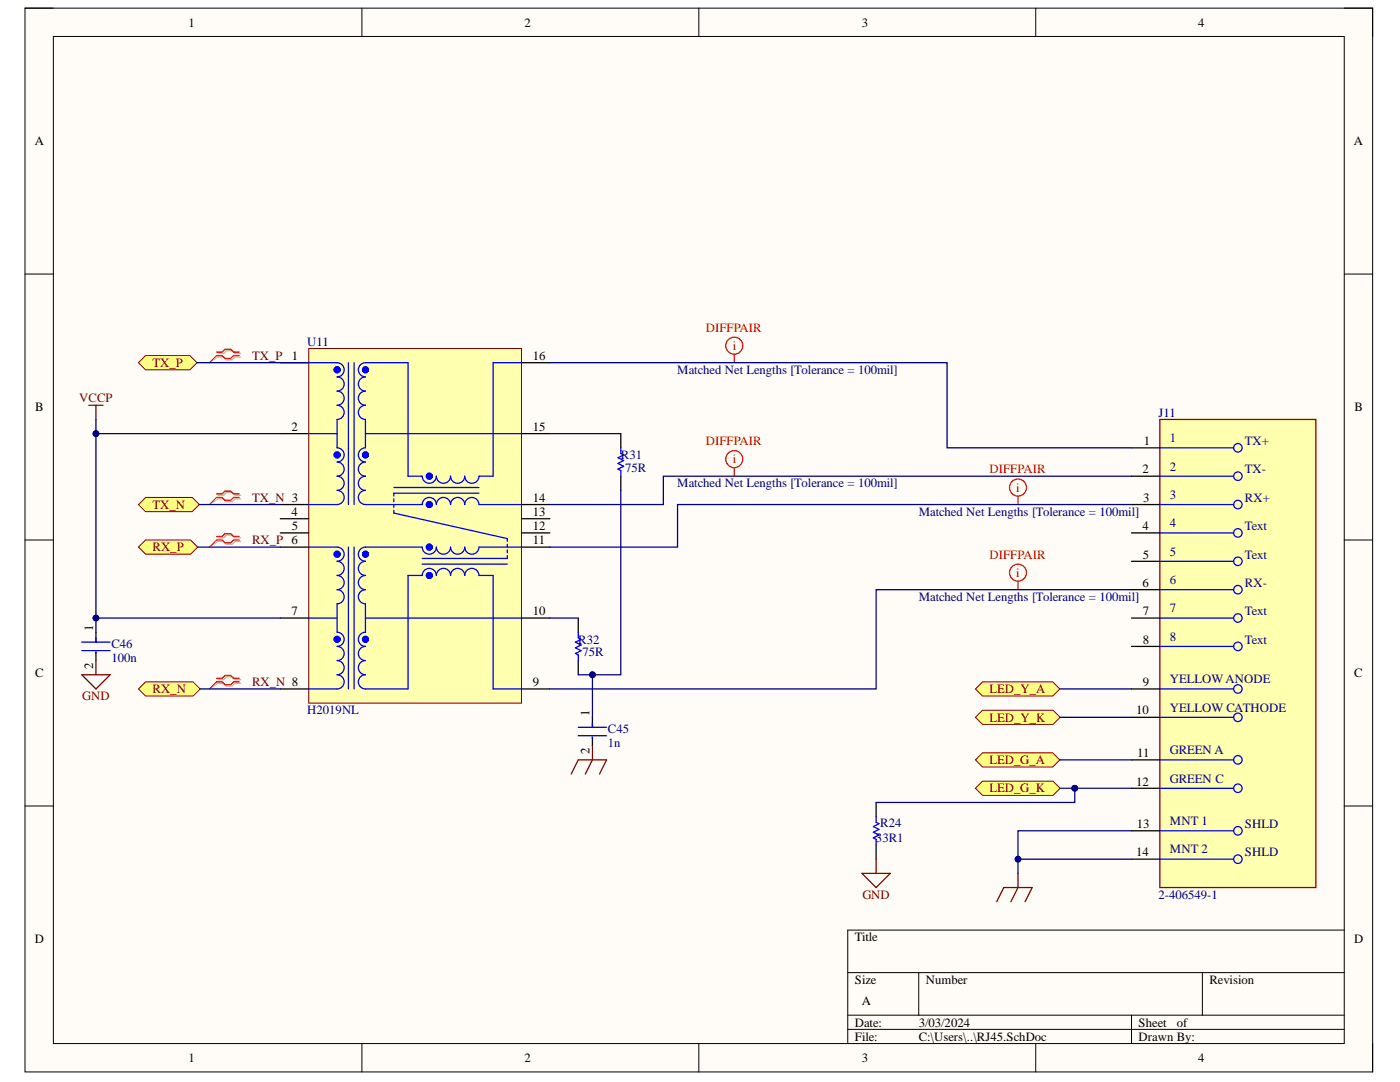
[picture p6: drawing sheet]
<svg xmlns="http://www.w3.org/2000/svg" width="279mm" height="216mm" viewBox="0 0 279 216" stroke-linecap="round" stroke-linejoin="round" font-family="sans-serif">
<defs><g id="words">
<g font-size="2.5">
<text x="37.6" y="5.3">1</text>
<text x="104.7" y="5.3">2</text>
<text x="172" y="5.3">3</text>
<text x="239.2" y="5.3">4</text>
<text x="6.9" y="29">A</text>
<text x="270.2" y="29">A</text>
<text x="58.2" y="71.8">1</text>
<text x="106.3" y="71.8">16</text>
<text x="7" y="82.1">B</text>
<text x="270.3" y="82.1">B</text>
<text x="58.2" y="85.9">2</text>
<text x="106.3" y="85.9">15</text>
<text x="228.2" y="88.8">1</text>
<text x="228" y="94.5">2</text>
<text x="106.3" y="100.1">14</text>
<text x="228.2" y="100.1">3</text>
<text x="58.2" y="102.9">4</text>
<text x="58.2" y="105.8">5</text>
<text x="106.3" y="105.8">12</text>
<text x="106.3" y="102.9">13</text>
<text x="228" y="105.8">4</text>
<text x="106.3" y="108.6">11</text>
<text x="228.1" y="111.5">5</text>
<text x="228" y="117.1">6</text>
<text x="18.6" y="125.8" transform="rotate(-90 18.6 125.8)">1</text>
<text x="58.2" y="122.8">7</text>
<text x="106.3" y="122.8">10</text>
<text x="228.1" y="122.8">7</text>
<text x="228.1" y="128.4">8</text>
<text x="7" y="135.1">C</text>
<text x="18.6" y="133.5" transform="rotate(-90 18.6 133.5)">2</text>
<text x="106.3" y="136.9">9</text>
<text x="228.1" y="136.9">9</text>
<text x="270.3" y="135.1">C</text>
<text x="117.7" y="142.8" transform="rotate(-90 117.7 142.8)">1</text>
<text x="226.7" y="142.6">10</text>
<text x="117.7" y="150.5" transform="rotate(-90 117.7 150.5)">2</text>
<text x="227" y="151.1">11</text>
<text x="226.7" y="156.8">12</text>
<text x="226.9" y="165.2">13</text>
<text x="226.7" y="170.9">14</text>
<text x="6.9" y="188.2">D</text>
<text x="170.6" y="187.9">Title</text>
<text x="270.3" y="188.2">D</text>
<text x="170.6" y="196.3">Size</text>
<text x="184.8" y="196.3">Number</text>
<text x="241.3" y="196.3">Revision</text>
<text x="172" y="200.6">A</text>
<text x="170.6" y="204.9">Date:</text>
<text x="170.6" y="207.6">File:</text>
<text x="183.4" y="204.9">3/03/2024</text>
<text x="183.4" y="207.6">C:\Users\..\RJ45.SchDoc</text>
<text x="227.2" y="204.9">Sheet</text>
<text x="227.2" y="207.6">Drawn By:</text>
<text x="234.9" y="204.9">of</text>
<text x="37.6" y="211.9">1</text>
<text x="104.7" y="211.9">2</text>
<text x="172" y="211.9">3</text>
<text x="239.2" y="211.9">4</text>
</g>
<g font-size="2.5" fill="#800000">
<text x="50.3" y="71.8">TX_P</text>
<text x="30.4" y="73.3">TX_P</text>
<text x="15.8" y="80.3">VCCP</text>
<text x="30.4" y="101.6">TX_N</text>
<text x="50.3" y="100.1">TX_N 3</text>
<text x="30.4" y="110">RX_P</text>
<text x="50.3" y="108.6">RX_P 6</text>
<text x="50.3" y="136.9">RX_N 8</text>
<text x="16.4" y="139.8">GND</text>
<text x="30.4" y="138.3">RX_N</text>
<text x="197.5" y="138.3">LED_Y_A</text>
<text x="197.5" y="144">LED_Y_K</text>
<text x="197.5" y="152.5">LED_G_A</text>
<text x="197.5" y="158.1">LED_G_K</text>
<text x="172.1" y="179.3">GND</text>
</g>
<g font-size="2.5" fill="#000080">
<text x="61.3" y="69">U11</text>
<text x="135.2" y="74.6">Matched Net Lengths [Tolerance = 100mil]</text>
<text x="231.2" y="83.1">J11</text>
<text x="233.5" y="88.2">1</text>
<text x="248.5" y="88.8">TX+</text>
<text x="123.9" y="91.6">R31</text>
<text x="124.8" y="94.1">75R</text>
<text x="233.5" y="93.9">2</text>
<text x="248.5" y="94.5">TX-</text>
<text x="135.2" y="97.3">Matched Net Lengths [Tolerance = 100mil]</text>
<text x="233.5" y="99.5">3</text>
<text x="248.5" y="100.1">RX+</text>
<text x="183.4" y="102.9">Matched Net Lengths [Tolerance = 100mil]</text>
<text x="233.5" y="105.2">4</text>
<text x="248.5" y="105.8">Text</text>
<text x="233.5" y="110.9">5</text>
<text x="248.5" y="111.5">Text</text>
<text x="183.4" y="119.9">Matched Net Lengths [Tolerance = 100mil]</text>
<text x="233.5" y="116.5">6</text>
<text x="248.5" y="117.1">RX-</text>
<text x="233.5" y="122.2">7</text>
<text x="248.5" y="122.8">Text</text>
<text x="22.2" y="129.3">C46</text>
<text x="115.4" y="128.4">R32</text>
<text x="116.2" y="131">75R</text>
<text x="233.5" y="127.9">8</text>
<text x="248.5" y="128.4">Text</text>
<text x="22.2" y="132.1">100n</text>
<text x="233.5" y="136.3">YELLOWANODE</text>
<text x="61.3" y="142.6">H2019NL</text>
<text x="233.5" y="142">YELLOW CATHODE</text>
<text x="121.3" y="146.3">C45</text>
<text x="121.3" y="149.1">1n</text>
<text x="233.5" y="150.5">GREEN A</text>
<text x="233.5" y="156.2">GREEN C</text>
<text x="175.7" y="165">R24</text>
<text x="233.5" y="164.6">MNT 1</text>
<text x="248.5" y="165.2">SHLD</text>
<text x="174.8" y="168.1">33R1</text>
<text x="233.5" y="170.3">MNT 2</text>
<text x="248.5" y="170.9">SHLD</text>
<text x="231.2" y="179.3">2-406549-1</text>
</g>
<g font-size="2.5" fill="#f00">
<text x="140.8" y="66.2">DIFFPAIR</text>
<text x="146.2" y="69.8">i</text>
<text x="140.8" y="88.8">DIFFPAIR</text>
<text x="146.2" y="92.4">i</text>
<text x="197.5" y="94.5">DIFFPAIR</text>
<text x="202.8" y="98.1">i</text>
<text x="197.5" y="111.5">DIFFPAIR</text>
<text x="202.8" y="115.1">i</text>
</g>
</g></defs>
<path d="M5 1.6h268.9v212.3h-268.9z" fill-rule="evenodd" fill="#fffcf8"/>
<path d="M5 1.6h268.9v212.3h-268.9z" fill="none" stroke="#000" stroke-width=".2"/>
<path d="M10.7 7.3h257.6v200.9h-257.6z" fill-rule="evenodd" fill="#fffcf8"/>
<g fill="none" stroke="#000" stroke-width=".2">
<path d="M5 1.6h5.7M10.7 7.3h257.6v200.9h-257.6zM72.2 1.6v5.7M139.5 1.6v5.7M206.7 1.6v5.7M268.3 1.6h5.6v5.7M5 54.7h5.7M268.3 54.7h5.6M5 107.8h5.7M268.3 107.8h5.6M5 160.8h5.7M268.3 160.8h5.6"/>
<path d="M169.2 194.1h99.1M183.3 194.1v8.5M240 194.1v8.5M268.3 185.6h-99.1v22.6M72.2 208.2v5.7M139.5 208.2v5.7M169.2 202.6h99.1M169.2 205.4h99.1M206.7 208.2v5.7M225.8 202.6v5.6M273.9 208.2v5.7"/>
</g>
<path d="M231.5 83.7h31.1v93.4h-31.1z" fill-rule="evenodd" fill="#ffffb0"/>
<path d="M231.5 83.7h31.1v93.4h-31.1z" fill="none" stroke="#800000" stroke-width=".25"/>
<g fill="none" stroke="#00f" stroke-width=".25">
<path d="M231.5 89.4h14.7M231.5 95h14.7M231.5 100.7h14.7M231.5 106.3h14.7M231.5 112h14.7M231.5 117.7h14.7M231.5 123.3h14.7M231.5 129h14.7M231.5 137.5h14.7M231.5 143.1h14.7M231.5 151.6h14.7M231.5 157.3h14.7"/>
<path d="M231.5 165.8h14.7M231.5 171.4h14.7"/>
<circle cx="247" cy="95" r=".85"/>
<circle cx="247" cy="89.4" r=".85"/>
<circle cx="247" cy="112" r=".84"/>
<circle cx="247" cy="117.7" r=".85"/>
<circle cx="247" cy="106.3" r=".85"/>
<circle cx="247" cy="100.7" r=".85"/>
<circle cx="247" cy="137.5" r=".85"/>
<circle cx="247" cy="129" r=".85"/>
<circle cx="247" cy="123.3" r=".85"/>
<circle cx="247" cy="143.1" r=".84"/>
<circle cx="247" cy="157.3" r=".85"/>
<circle cx="247" cy="151.6" r=".85"/>
<circle cx="247" cy="171.4" r=".85"/>
<circle cx="247" cy="165.8" r=".85"/>
</g>
<g fill="none" stroke="#000" stroke-width=".25">
<path d="M225.8 89.4h5.7M225.8 95h5.7M225.8 100.7h5.7M225.8 106.3h5.7M225.8 112h5.7M225.8 117.7h5.7M225.8 123.3h5.7M225.8 129h5.7M225.8 137.5h5.7M225.8 143.1h5.7M225.8 151.6h5.7M225.8 157.3h5.7"/>
<path d="M225.8 165.8h5.7M225.8 171.4h5.7"/>
</g>
<path d="M196.1 150.2h14l1.4 1.4-1.4 1.4h-14l-1.4-1.4z" fill-rule="evenodd" fill="#ffff80"/>
<path d="M196.1 150.2h14l1.4 1.4-1.4 1.4h-14l-1.4-1.4z" fill="none" stroke="#800000" stroke-width=".2"/>
<path d="M196.1 136.1h14l1.4 1.4-1.4 1.4h-14l-1.4-1.4z" fill-rule="evenodd" fill="#ffff80"/>
<path d="M196.1 136.1h14l1.4 1.4-1.4 1.4h-14l-1.4-1.4z" fill="none" stroke="#800000" stroke-width=".2"/>
<path d="M196.1 155.9h14.1l1.4 1.4-1.4 1.4h-14.1l-1.4-1.4z" fill-rule="evenodd" fill="#ffff80"/>
<path d="M196.1 155.9h14.1l1.4 1.4-1.4 1.4h-14.1l-1.4-1.4z" fill="none" stroke="#800000" stroke-width=".2"/>
<path d="M196.1 141.7h14.1l1.4 1.4-1.4 1.4h-14.1l-1.4-1.4z" fill-rule="evenodd" fill="#ffff80"/>
<path d="M196.1 141.7h14.1l1.4 1.4-1.4 1.4h-14.1l-1.4-1.4z" fill="none" stroke="#800000" stroke-width=".2"/>
<path d="M61.6 69.5h42.5v70.8h-42.5z" fill-rule="evenodd" fill="#ffffb0"/>
<path d="M61.6 69.5h42.5v70.8h-42.5z" fill="none" stroke="#800000" stroke-width=".2"/>
<g fill="none" stroke="#000" stroke-width=".25">
<path d="M55.9 72.4h5.7M104.1 72.4h5.6M55.9 86.5h5.7M104.1 86.5h5.6M55.9 100.7h5.7M55.9 103.5h5.7M55.9 106.3h5.7M55.9 109.2h5.7M104.1 100.7h5.6M104.1 103.5h5.6M104.1 106.3h5.6M104.1 109.2h5.6"/>
<path d="M55.9 123.3h5.7M55.9 137.5h5.7M104.1 123.3h5.6M104.1 137.5h5.6"/>
</g>
<g fill="none" stroke="#00f" stroke-width=".25">
<path d="M61.6 72.4h5.7a1.42 1.42 0 0 1 1.4 1.4 1.42 1.42 0 0 1-1.4 1.4 1.42 1.42 0 0 1 1.4 1.4 1.42 1.42 0 0 1-1.4 1.4 1.42 1.42 0 0 1 1.4 1.5 1.42 1.42 0 0 1-1.4 1.4 1.41 1.41 0 0 1 1.4 1.4 1.41 1.41 0 0 1-1.4 1.4v5.7a1.42 1.42 0 0 1 1.4 1.4 1.42 1.42 0 0 1-1.4 1.4 1.42 1.42 0 0 1 1.4 1.4 1.42 1.42 0 0 1-1.4 1.4 1.42 1.42 0 0 1 1.4 1.4 1.42 1.42 0 0 1-1.4 1.4 1.41 1.41 0 0 1 1.4 1.5 1.41 1.41 0 0 1-1.4 1.4h-5.7M69.5 72.4v28.3M70.7 72.4v28.3M104.1 72.4h-5.7v22.6h-2.8a1.42 1.42 0 0 1-1.4 1.4 1.42 1.42 0 0 1-1.4-1.4 1.42 1.42 0 0 1-1.5 1.4 1.42 1.42 0 0 1-1.4-1.4 1.42 1.42 0 0 1-1.4 1.4 1.42 1.42 0 0 1-1.4-1.4 1.41 1.41 0 0 1-1.4 1.4 1.41 1.41 0 0 1-1.4-1.4h-2.9v-22.6h-8.5a1.42 1.42 0 0 0-1.4 1.4 1.42 1.42 0 0 0 1.4 1.4 1.42 1.42 0 0 0-1.4 1.4 1.42 1.42 0 0 0 1.4 1.4 1.42 1.42 0 0 0-1.4 1.5 1.42 1.42 0 0 0 1.4 1.4 1.41 1.41 0 0 0-1.4 1.4 1.41 1.41 0 0 0 1.4 1.4v5.7a1.42 1.42 0 0 0-1.4 1.4 1.42 1.42 0 0 0 1.4 1.4 1.42 1.42 0 0 0-1.4 1.4 1.42 1.42 0 0 0 1.4 1.4 1.42 1.42 0 0 0-1.4 1.4 1.42 1.42 0 0 0 1.4 1.4 1.41 1.41 0 0 0-1.4 1.5 1.41 1.41 0 0 0 1.4 1.4h11.4a1.41 1.41 0 0 1 1.4-1.4 1.41 1.41 0 0 1 1.4 1.4 1.42 1.42 0 0 1 1.4-1.4 1.42 1.42 0 0 1 1.4 1.4 1.42 1.42 0 0 1 1.4-1.4 1.42 1.42 0 0 1 1.5 1.4 1.42 1.42 0 0 1 1.4-1.4 1.42 1.42 0 0 1 1.4 1.4h8.5M61.6 86.5h5.7M72.9 86.5h31.2M78.6 97.3h17M78.6 99.5v.6M95.6 98.4h-17v.6M61.6 109.2h5.7a1.42 1.42 0 0 1 1.4 1.4 1.42 1.42 0 0 1-1.4 1.4 1.41 1.41 0 0 1 1.4 1.4 1.41 1.41 0 0 1-1.4 1.4 1.42 1.42 0 0 1 1.4 1.4 1.42 1.42 0 0 1-1.4 1.5 1.42 1.42 0 0 1 1.4 1.4 1.42 1.42 0 0 1-1.4 1.4v5.7a1.42 1.42 0 0 1 1.4 1.4 1.42 1.42 0 0 1-1.4 1.4 1.41 1.41 0 0 1 1.4 1.4 1.41 1.41 0 0 1-1.4 1.4 1.42 1.42 0 0 1 1.4 1.4 1.42 1.42 0 0 1-1.4 1.4 1.42 1.42 0 0 1 1.4 1.5 1.42 1.42 0 0 1-1.4 1.4h-5.7M69.5 109.2v28.3M70.7 109.2v28.3"/>
<path d="M78.6 100.7v.5M78.6 101.8v.6l22.6 5.1v.5M84.3 112.6h16.9M101.2 110.9v.5h-16.9M101.2 108.6v.6M101.2 109.7v.6M104.1 109.2h-8.5a1.42 1.42 0 0 1-1.4 1.4 1.42 1.42 0 0 1-1.4-1.4 1.42 1.42 0 0 1-1.5 1.4 1.42 1.42 0 0 1-1.4-1.4 1.42 1.42 0 0 1-1.4 1.4 1.42 1.42 0 0 1-1.4-1.4 1.41 1.41 0 0 1-1.4 1.4 1.41 1.41 0 0 1-1.4-1.4h-11.4a1.42 1.42 0 0 0-1.4 1.4 1.42 1.42 0 0 0 1.4 1.4 1.41 1.41 0 0 0-1.4 1.4 1.41 1.41 0 0 0 1.4 1.4 1.42 1.42 0 0 0-1.4 1.4 1.42 1.42 0 0 0 1.4 1.5 1.42 1.42 0 0 0-1.4 1.4 1.42 1.42 0 0 0 1.4 1.4v5.7a1.42 1.42 0 0 0-1.4 1.4 1.42 1.42 0 0 0 1.4 1.4 1.41 1.41 0 0 0-1.4 1.4 1.41 1.41 0 0 0 1.4 1.4 1.42 1.42 0 0 0-1.4 1.4 1.42 1.42 0 0 0 1.4 1.4 1.42 1.42 0 0 0-1.4 1.5 1.42 1.42 0 0 0 1.4 1.4h8.5v-22.7h2.9a1.41 1.41 0 0 1 1.4-1.4 1.41 1.41 0 0 1 1.4 1.4 1.42 1.42 0 0 1 1.4-1.4 1.42 1.42 0 0 1 1.4 1.4 1.42 1.42 0 0 1 1.4-1.4 1.42 1.42 0 0 1 1.5 1.4 1.42 1.42 0 0 1 1.4-1.4 1.42 1.42 0 0 1 1.4 1.4h2.8v22.7h5.7M61.6 123.3h5.7M72.9 123.3h31.2"/>
</g>
<g fill="none" stroke="#00f" stroke-width=".84">
<circle cx="67.3" cy="73.8" r=".28"/>
<circle cx="72.9" cy="73.8" r=".28"/>
<circle cx="67.3" cy="90.8" r=".28"/>
<circle cx="72.9" cy="90.8" r=".28"/>
<circle cx="85.7" cy="95" r=".28"/>
<circle cx="67.3" cy="110.6" r=".28"/>
<circle cx="72.9" cy="110.6" r=".28"/>
<circle cx="85.7" cy="114.8" r=".28"/>
<circle cx="85.7" cy="100.7" r=".28"/>
<circle cx="85.7" cy="109.2" r=".28"/>
<circle cx="67.3" cy="127.6" r=".28"/>
<circle cx="72.9" cy="127.6" r=".28"/>
</g>
<path d="M198.9 179.9l1.4-2.8h5.7l-1.4 2.8M203.2 174.3v2.8l-1.5 2.8" fill="none" stroke="#800000" stroke-width=".25"/>
<path d="M27.6 72.4l1.5-1.4h8.8l1.4 1.4-1.4 1.4h-8.8z" fill-rule="evenodd" fill="#ffff80"/>
<path d="M27.6 72.4l1.5-1.4h8.8l1.4 1.4-1.4 1.4h-8.8z" fill="none" stroke="#800000" stroke-width=".2"/>
<path d="M27.6 100.7l1.5-1.4h9.3l1.4 1.4-1.4 1.4h-9.3z" fill-rule="evenodd" fill="#ffff80"/>
<path d="M27.6 100.7l1.5-1.4h9.3l1.4 1.4-1.4 1.4h-9.3z" fill="none" stroke="#800000" stroke-width=".2"/>
<path d="M27.6 109.2l1.5-1.4h8.9l1.5 1.4-1.5 1.4h-8.9z" fill-rule="evenodd" fill="#ffff80"/>
<path d="M27.6 109.2l1.5-1.4h8.9l1.5 1.4-1.5 1.4h-8.9z" fill="none" stroke="#800000" stroke-width=".2"/>
<path d="M27.6 137.5l1.5-1.4h9.4l1.4 1.4-1.4 1.4h-9.4z" fill-rule="evenodd" fill="#ffff80"/>
<path d="M27.6 137.5l1.5-1.4h9.4l1.4 1.4-1.4 1.4h-9.4z" fill="none" stroke="#800000" stroke-width=".2"/>
<path d="M43.5 70.5h1.1l.6-.5h1.1l.6 .5h1.1M43.5 71.2h1.1l.6 .6h1.1l.6-.6h1.1M43.5 98.8h1.1l.6-.5h1.1l.6 .5h1.1M43.5 99.5h1.1l.6 .6h1.1l.6-.6h1.1M43.5 107.3h1.1l.6-.5h1.1l.6 .5h1.1M43.5 108h1.1l.6 .6h1.1l.6-.6h1.1M43.5 135.6h1.1l.6-.5h1.1l.6 .5h1.1M43.5 136.3h1.1l.6 .6h1.1l.6-.6h1.1" fill="none" stroke="#d0a19e" stroke-width=".25"/>
<path d="M43.5 71.2l-1.7 1.2M43.5 99.5l-1.7 1.2M43.5 108l-1.7 1.2M43.5 136.3l-1.7 1.2" fill="none" stroke="#d0a19e" stroke-width=".2"/>
<g fill="none" stroke="#f00" stroke-width=".25">
<path d="M43.2 70.3h1.1l.6-.6h1.1l.6 .6h1.1M43.2 71h1.1l.6 .5h1.1l.6-.5h1.1M146.5 70.7v1.7M43.2 98.6h1.1l.6-.6h1.1l.6 .6h1.1M43.2 99.3h1.1l.6 .5h1.1l.6-.5h1.1M146.5 93.3v1.7M203.2 99v1.7M43.2 107h1.1l.6-.5h1.1l.6 .5h1.1M43.2 107.8h1.1l.6 .5h1.1l.6-.5h1.1M203.2 116v1.7M43.2 135.3h1.1l.6-.5h1.1l.6 .5h1.1M43.2 136.1h1.1l.6 .5h1.1l.6-.5h1.1"/>
<circle cx="146.5" cy="69" r="1.7"/>
<circle cx="146.5" cy="91.6" r="1.7"/>
<circle cx="203.2" cy="97.3" r="1.7"/>
<circle cx="203.2" cy="114.3" r="1.7"/>
</g>
<path d="M43.2 71l-1.4 1.4M43.2 99.3l-1.4 1.4M43.2 107.8l-1.4 1.4M43.2 136.1l-1.4 1.4" fill="none" stroke="#f00" stroke-width=".2"/>
<path d="M123.9 86.5v2.9M123.9 95v2.8M115.4 123.3v2.9M115.4 131.8v2.8M118.2 143.1v2M118.2 147.1v1.7" fill="none" stroke="#000" stroke-width=".25"/>
<path d="M123.9 89.4v1.1l.6 .3-1.2 .5 1.2 .6-1.2 .6 1.2 .5-1.2 .6 .6 .3v1.1M115.4 126.2v1.1l.6 .3-1.2 .5 1.2 .6-1.2 .6 1.2 .5-1.2 .6 .6 .3v1.1M115.4 145.1h5.7M115.4 146.8h5.7M118.2 144.3v.8M118.2 147.1v.3" fill="none" stroke="#00f" stroke-width=".25"/>
<path d="M114 154.5l1.4-2.9h5.7l-1.5 2.9M118.2 148.8v2.8l-1.4 2.9" fill="none" stroke="#800000" stroke-width=".25"/>
<path d="M211.5 137.5h14.3M211.5 151.6h14.3M211.6 143.1h14.2M211.7 157.3h14.1" fill="none" stroke="#000080" stroke-width=".25"/>
<circle cx="214.5" cy="157.3" r=".57" fill="#000080"/>
<circle cx="214.5" cy="157.3" r=".57" fill="none" stroke="#000080" stroke-width=".2"/>
<path d="M225.8 165.8h-22.6v8.5" fill="none" stroke="#000080" stroke-width=".25"/>
<circle cx="203.2" cy="171.4" r=".56" fill="#000080"/>
<circle cx="203.2" cy="171.4" r=".56" fill="none" stroke="#000080" stroke-width=".2"/>
<path d="M203.2 171.4h22.6" fill="none" stroke="#000080" stroke-width=".25"/>
<circle cx="203.2" cy="171.4" r=".56" fill="#000080"/>
<circle cx="203.2" cy="171.4" r=".56" fill="none" stroke="#000080" stroke-width=".2"/>
<path d="M39.3 72.4h22.3M109.7 72.4h79.3v17h36.8M109.7 86.5h14.2M225.8 95h-93.4v5.7h-22.7M39.5 109.2h16.4M39.8 100.7h16.1M225.8 117.7h-50.9v19.8h-65.2M225.8 100.7h-90.6v8.5h-25.5M39.9 137.5h16M109.7 123.3h5.7M118.2 134.6v8.5" fill="none" stroke="#000080" stroke-width=".25"/>
<circle cx="118.2" cy="134.6" r=".57" fill="#000080"/>
<circle cx="118.2" cy="134.6" r=".57" fill="none" stroke="#000080" stroke-width=".2"/>
<path d="M123.9 97.8v36.8h-8.5" fill="none" stroke="#000080" stroke-width=".25"/>
<circle cx="118.2" cy="134.6" r=".57" fill="#000080"/>
<circle cx="118.2" cy="134.6" r=".57" fill="none" stroke="#000080" stroke-width=".2"/>
<path d="M17.7 80.9h2.9M19.1 80.9v2.8" fill="none" stroke="#800000" stroke-width=".25"/>
<path d="M19.1 83.7v2.8h36.8" fill="none" stroke="#000080" stroke-width=".25"/>
<circle cx="19.1" cy="86.5" r=".57" fill="#000080"/>
<circle cx="19.1" cy="86.5" r=".57" fill="none" stroke="#000080" stroke-width=".2"/>
<path d="M19.1 86.5v36.8h36.8" fill="none" stroke="#000080" stroke-width=".25"/>
<circle cx="19.1" cy="123.3" r=".57" fill="#000080"/>
<circle cx="19.1" cy="123.3" r=".57" fill="none" stroke="#000080" stroke-width=".2"/>
<circle cx="19.1" cy="86.5" r=".57" fill="#000080"/>
<circle cx="19.1" cy="86.5" r=".57" fill="none" stroke="#000080" stroke-width=".2"/>
<path d="M19.1 126.2v1.9M19.1 130.1v1.7" fill="none" stroke="#000" stroke-width=".25"/>
<path d="M16.3 128.1h5.7M16.3 129.8h5.7M19.1 127.3v.8M19.1 130.1v.3" fill="none" stroke="#00f" stroke-width=".25"/>
<path d="M16.3 134.6h5.7l-2.9 2.9zM19.1 131.8v2.8" fill="none" stroke="#800000" stroke-width=".25"/>
<path d="M19.1 123.3v2.9" fill="none" stroke="#000080" stroke-width=".25"/>
<circle cx="19.1" cy="123.3" r=".57" fill="#000080"/>
<circle cx="19.1" cy="123.3" r=".57" fill="none" stroke="#000080" stroke-width=".2"/>
<path d="M174.9 160.1v2.8M174.9 168.6v2.8" fill="none" stroke="#000" stroke-width=".25"/>
<path d="M174.9 162.9v1.2l.5 .3-1.1 .5 1.1 .6-1.1 .6 1.1 .5-1.1 .6 .6 .3v1.1" fill="none" stroke="#00f" stroke-width=".25"/>
<path d="M214.5 157.3v2.8h-39.6" fill="none" stroke="#000080" stroke-width=".25"/>
<circle cx="214.5" cy="157.3" r=".57" fill="#000080"/>
<circle cx="214.5" cy="157.3" r=".57" fill="none" stroke="#000080" stroke-width=".2"/>
<path d="M172 174.3h5.7l-2.8 2.8zM174.9 171.4v2.9" fill="none" stroke="#800000" stroke-width=".25"/>
<use href="#words"/>
</svg>
